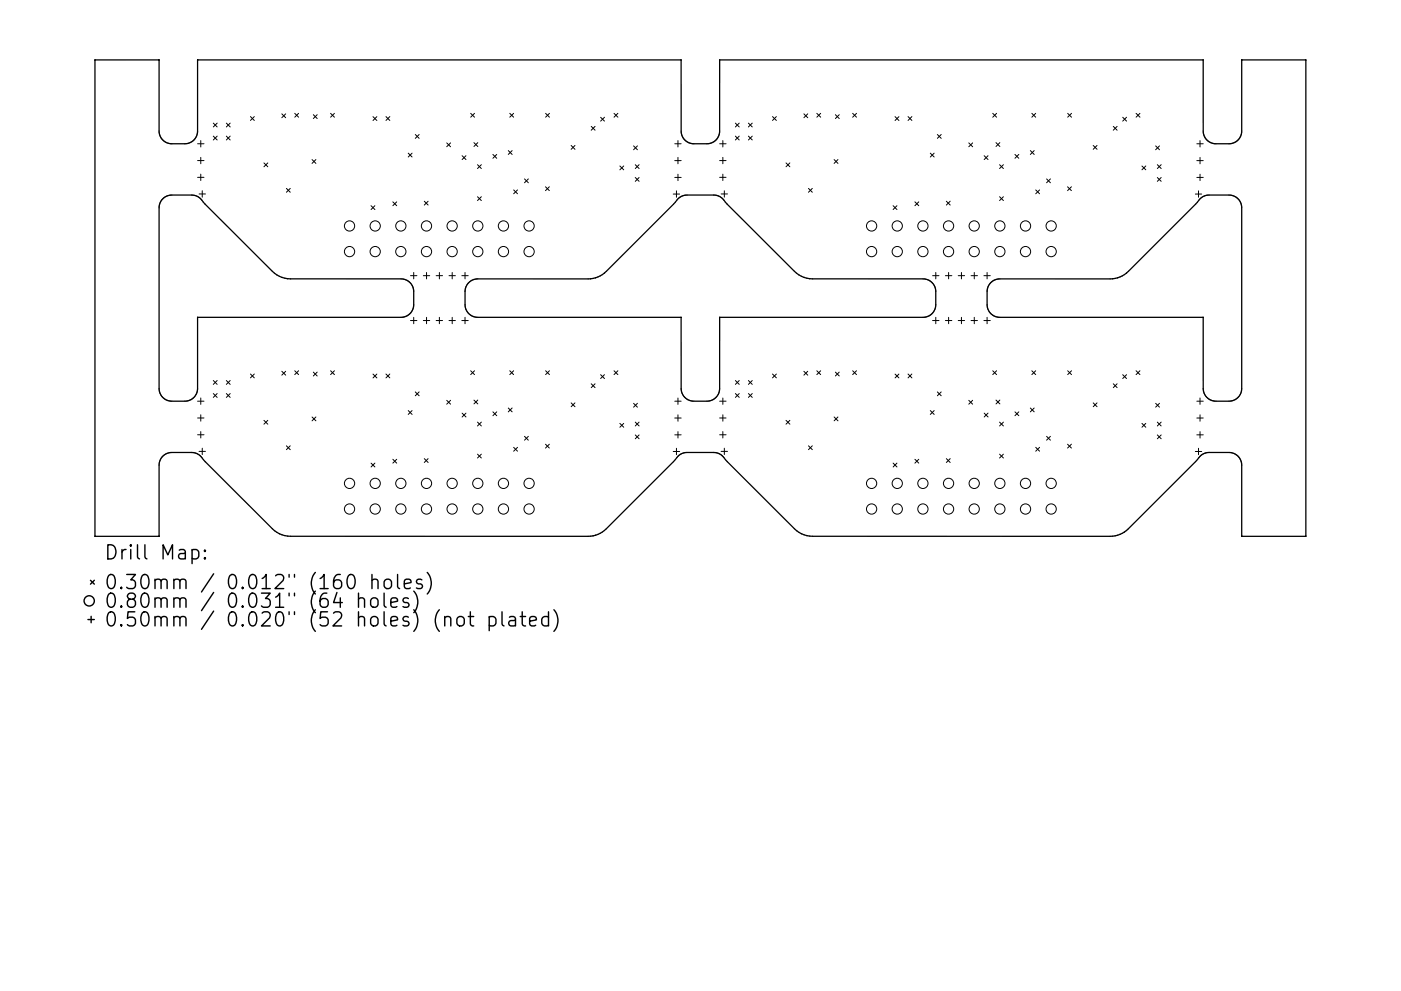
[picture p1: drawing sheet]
<svg xmlns="http://www.w3.org/2000/svg" width="297mm" height="210mm" viewBox="0 0 297 210" stroke-linecap="round" stroke-linejoin="round" font-family="sans-serif">
<defs><g id="words">
<g font-size="4.2">
<text x="22" y="118.7">Drill Map:</text>
<text x="22" y="125">0.30mm / 0.012&quot; (160 holes)</text>
<text x="22" y="129">0.80mm / 0.031&quot; (64 holes)</text>
<text x="22" y="132.9">0.50mm / 0.020&quot; (52 holes) (not plated)</text>
</g>
</g></defs>
<g fill="none" stroke="#000" stroke-width=".27">
<path d="M20.1 12.7v101M20.1 12.7h.1M20.2 12.7h13.5M33.7 12.7h.1M41.9 12.7v15.1a2.69 2.69 0 0 1-2.7 2.7h-2.8a2.69 2.69 0 0 1-2.7-2.7v-15.1M41.9 12.7h.1M41.9 12.7h102.5M144.4 12.7h.1M144.4 12.7v15.1a2.69 2.69 0 0 0 2.7 2.7h2.8a2.69 2.69 0 0 0 2.7-2.7v-15.1M152.6 12.7h102.5v15.1a2.69 2.69 0 0 0 2.7 2.7h2.8a2.69 2.69 0 0 0 2.7-2.7v-15.1M152.6 12.7h.1M263.3 12.7h.1"/>
<path d="M263.3 12.7h13.5M276.8 12.7h.1M276.9 12.7v101M34.5 42.2a2.69 2.69 0 0 1 1.9-.8h4.2a2.85 2.85 0 0 1 2.5 1.5l14.7 14.7a5.5 5.5 0 0 0 3.8 1.6h23.4a2.69 2.69 0 0 1 2.7 2.7v2.7a2.69 2.69 0 0 1-2.7 2.7h-43.1v15.1a2.69 2.69 0 0 1-2.7 2.7h-2.8a2.69 2.69 0 0 1-2.7-2.7v-38.3a2.69 2.69 0 0 1 .8-1.9zM210.1 60a2.69 2.69 0 0 1 1.9-.8h23.4a5.5 5.5 0 0 0 3.8-1.6l14.3-14.3a4 4 0 0 1 2.1-1.8l5-.1a2.69 2.69 0 0 1 2.7 2.7v38.3a2.69 2.69 0 0 1-2.7 2.7h-2.8a2.69 2.69 0 0 1-2.7-2.7v-15.1h-43.1a2.69 2.69 0 0 1-2.7-2.7v-2.7a2.69 2.69 0 0 1 .8-1.9zM41.9 67.3h.1M144.4 67.3h-43.1a2.69 2.69 0 0 1-2.7-2.7v-2.7a2.69 2.69 0 0 1 2.7-2.7h23.4a5.5 5.5 0 0 0 3.9-1.6l14.2-14.3a4 4 0 0 1 2.1-1.8l6.4-.1a2.85 2.85 0 0 1 2.5 1.5l14.6 14.7a5.5 5.5 0 0 0 3.9 1.6h23.4a2.69 2.69 0 0 1 2.7 2.7v2.7a2.69 2.69 0 0 1-2.7 2.7h-43.1M144.4 67.3h.1M144.4 67.3v15.1a2.69 2.69 0 0 0 2.7 2.7h2.8a2.69 2.69 0 0 0 2.7-2.7v-15.1M152.6 67.3h.1M255.1 67.3h.1M20.1 113.7v.1"/>
<path d="M20.1 113.8h13.6M33.7 113.8h.1M33.7 113.7v-15a2.69 2.69 0 0 1 2.7-2.7h4.2a2.86 2.86 0 0 1 2.5 1.5l14.7 14.7a5.5 5.5 0 0 0 3.8 1.6h63.1a5.5 5.5 0 0 0 3.9-1.6l14.2-14.3a4 4 0 0 1 2.1-1.8l6.4-.1a2.85 2.85 0 0 1 2.5 1.5l14.6 14.7a5.5 5.5 0 0 0 3.9 1.6h63.1a5.5 5.5 0 0 0 3.8-1.6l14.3-14.3a4 4 0 0 1 2.1-1.8l5-.1a2.69 2.69 0 0 1 2.7 2.7v15M33.7 113.7v.1M263.3 113.7v.1M263.3 113.8h.1M276.9 113.8h-13.6M276.9 113.7v.1"/>
</g>
<g fill="none" stroke="#000" stroke-width=".21">
<path d="M41.9 37.6h1.3M41.9 34.1h1.3M41.9 30.5h1.3M42.6 36.9v1.4M42.6 33.4v1.3M42.6 29.8v1.4M45.2 26.1l.8 .8M45.2 28.9l.8 .8M46 26.1l-.8 .8M46 28.9l-.8 .8M48 26.1l.8 .8M48 28.9l.8 .8"/>
<path d="M48.8 26.1l-.8 .8M48.8 28.9l-.8 .8M53.1 24.7l.8 .9M53.9 24.7l-.8 .9M56 34.6l.8 .8M56.8 34.6l-.8 .8M59.8 24.2l.8 .8M60.6 24.2l-.8 .8M60.7 40l.8 .8M61.5 40l-.8 .8M62.5 24l.8 .9M63.3 24l-.8 .9"/>
<path d="M66.2 33.9l.8 .8M66.4 24.3l.8 .9M67 33.9l-.8 .8M67.2 24.3l-.8 .9M70.1 24l.8 .9M70.9 24l-.8 .9M79.1 24.8l.8 .8M79.9 24.8l-.8 .8M81.8 24.7l.9 .9M82.7 24.7l-.9 .9M86.6 32.5l.8 .8M87.4 32.5l-.8 .8"/>
<path d="M88.1 28.5l.8 .9M88.9 28.5l-.8 .9M94.7 30.3l.8 .8M95.5 30.3l-.8 .8M98 33l.8 .9M98.8 33l-.8 .9M99.8 24l.8 .9M100.5 30.3l.8 .8M100.6 24l-.8 .9M101.2 34.9l.9 .9M101.3 30.3l-.8 .8M102.1 34.9l-.9 .9"/>
<path d="M104.5 32.8l.8 .8M105.3 32.8l-.8 .8M107.8 32l.8 .8M108.1 24l.8 .9M108.6 32l-.8 .8M108.9 24l-.8 .9M111.2 38l.8 .8M112 38l-.8 .8M115.7 39.6l.8 .8M115.7 24l.8 .9M116.5 39.6l-.8 .8M116.5 24l-.8 .9"/>
<path d="M121.1 30.9l.8 .8M121.9 30.9l-.8 .8M125.4 26.8l.8 .8M126.2 26.8l-.8 .8M127.3 24.9l.9 .8M128.2 24.9l-.9 .8M130.2 24l.8 .9M131 24l-.8 .9M131.4 35.2l.8 .8M132.2 35.2l-.8 .8M134.3 31l.8 .8M134.7 34.9l.8 .9"/>
<path d="M134.7 37.7l.8 .8M135.1 31l-.8 .8M135.5 34.9l-.8 .9M135.5 37.7l-.8 .8M143.1 30.5h1.3M143.1 34.1h1.3M143.1 37.6h1.3M143.7 29.8v1.4M143.7 33.4v1.4M143.7 37v1.3M152.6 37.6h1.3M152.6 34.1h1.3"/>
<path d="M152.6 30.5h1.3M153.3 36.9v1.4M153.3 33.4v1.3M153.3 29.8v1.4M155.9 26.1l.8 .8M155.9 28.9l.8 .8M156.7 26.1l-.8 .8M156.7 28.9l-.8 .8M158.7 28.9l.8 .8M158.7 26.1l.8 .8M159.5 26.1l-.8 .8M159.5 28.9l-.8 .8"/>
<path d="M163.8 24.7l.8 .9M164.6 24.7l-.8 .9M166.7 34.6l.8 .8M167.5 34.6l-.8 .8M170.4 24.2l.9 .8M171.3 24.2l-.9 .8M171.4 40l.8 .8M172.2 40l-.8 .8M173.2 24l.8 .9M174 24l-.8 .9M176.8 33.9l.9 .8M177.1 24.3l.8 .9"/>
<path d="M177.7 33.9l-.9 .8M177.9 24.3l-.8 .9M180.8 24l.8 .9M181.6 24l-.8 .9M189.8 24.8l.8 .8M190.6 24.8l-.8 .8M192.5 24.7l.8 .9M193.3 24.7l-.8 .9M197.2 32.5l.9 .8M198.1 32.5l-.9 .8M198.7 28.5l.9 .9M199.6 28.5l-.9 .9"/>
<path d="M205.4 30.3l.8 .8M206.2 30.3l-.8 .8M208.7 33l.8 .9M209.5 33l-.8 .9M210.5 24l.8 .9M211.2 30.3l.8 .8M211.3 24l-.8 .9M211.9 34.9l.8 .9M212 30.3l-.8 .8M212.7 34.9l-.8 .9M215.2 32.8l.8 .8M216 32.8l-.8 .8"/>
<path d="M218.5 32l.8 .8M218.8 24l.8 .9M219.3 32l-.8 .8M219.6 24l-.8 .9M221.9 38l.8 .8M222.7 38l-.8 .8M226.3 39.6l.9 .8M226.4 24l.8 .9M227.2 39.6l-.9 .8M227.2 24l-.8 .9M231.8 30.9l.8 .8M232.6 30.9l-.8 .8"/>
<path d="M236 26.8l.9 .8M236.9 26.8l-.9 .8M238 24.9l.8 .8M238.8 24.9l-.8 .8M240.9 24l.8 .9M241.7 24l-.8 .9M242.1 35.2l.8 .8M242.9 35.2l-.8 .8M245 31l.8 .8M245.4 34.9l.8 .9M245.4 37.7l.8 .8M245.8 31l-.8 .8"/>
<path d="M246.2 34.9l-.8 .9M246.2 37.7l-.8 .8M253.7 30.5h1.4M253.7 34.1h1.4M253.8 37.6h1.3M254.4 29.8v1.4M254.4 33.4v1.4M254.4 37v1.3M42.2 41.2h1.4M42.9 40.5v1.3M78.7 43.6l.8 .9M79.5 43.6l-.8 .9"/>
<path d="M83.3 42.8l.8 .8M84.1 42.8l-.8 .8M87 58.5h1.4M87.7 57.8v1.4M89.8 58.5h1.3M90 42.7l.8 .8M90.4 57.8v1.4M90.8 42.7l-.8 .8M92.5 58.5h1.3M93.2 57.8v1.4M95.2 58.5h1.4M95.9 57.8v1.4"/>
<path d="M97.9 58.5h1.4M98.6 57.8v1.4M101.2 41.7l.9 .9M102.1 41.7l-.9 .9M108.9 40.3l.8 .8M109.7 40.3l-.8 .8M142.7 41.2h1.4M143.4 40.5v1.4M152.9 41.2h1.4M153.6 40.5v1.3M189.4 43.6l.8 .9M190.2 43.6l-.8 .9"/>
<path d="M194 42.8l.8 .8M194.8 42.8l-.8 .8M197.7 58.5h1.4M198.4 57.8v1.4M200.4 58.5h1.4M200.6 42.7l.9 .8M201.1 57.8v1.4M201.5 42.7l-.9 .8M203.2 58.5h1.3M203.8 57.8v1.4M205.9 58.5h1.3M206.6 57.8v1.4"/>
<path d="M208.6 58.5h1.4M209.3 57.8v1.4M211.9 41.7l.8 .9M212.7 41.7l-.8 .9M219.6 40.3l.8 .8M220.4 40.3l-.8 .8M253.4 41.2h1.4M254.1 40.5v1.4M53.1 79.4l.8 .8M53.9 79.4l-.8 .8M59.8 78.8l.8 .8M60.6 78.8l-.8 .8"/>
<path d="M62.5 78.7l.8 .8M63.3 78.7l-.8 .8M66.4 79l.8 .8M67.2 79l-.8 .8M70.1 78.7l.8 .8M70.9 78.7l-.8 .8M79.1 79.4l.8 .8M79.9 79.4l-.8 .8M81.8 79.4l.9 .8M82.7 79.4l-.9 .8M87 68h1.4M87.7 67.3v1.4"/>
<path d="M89.8 68h1.3M90.4 67.3v1.4M92.5 68h1.3M93.2 67.3v1.4M95.2 68h1.4M95.9 67.3v1.4M97.9 68h1.4M98.6 67.3v1.4M99.8 78.7l.8 .8M100.6 78.7l-.8 .8M108.1 78.7l.8 .8M108.9 78.7l-.8 .8"/>
<path d="M115.7 78.7l.8 .8M116.5 78.7l-.8 .8M127.3 79.5l.9 .8M128.2 79.5l-.9 .8M130.2 78.7l.8 .8M131 78.7l-.8 .8M163.8 79.4l.8 .8M164.6 79.4l-.8 .8M170.4 78.8l.9 .8M171.3 78.8l-.9 .8M173.2 78.7l.8 .8M174 78.7l-.8 .8"/>
<path d="M177.1 79l.8 .8M177.9 79l-.8 .8M180.8 78.7l.8 .8M181.6 78.7l-.8 .8M189.8 79.4l.8 .8M190.6 79.4l-.8 .8M192.5 79.4l.8 .8M193.3 79.4l-.8 .8M197.7 68h1.4M198.4 67.3v1.4M200.4 68h1.4M201.1 67.3v1.4"/>
<path d="M203.2 68h1.3M203.8 67.3v1.4M205.9 68h1.3M206.6 67.3v1.4M208.6 68h1.4M209.3 67.3v1.4M210.5 78.7l.8 .8M211.3 78.7l-.8 .8M218.8 78.7l.8 .8M219.6 78.7l-.8 .8M226.4 78.7l.8 .8M227.2 78.7l-.8 .8"/>
<path d="M238 79.5l.8 .8M238.8 79.5l-.8 .8M240.9 78.7l.8 .8M241.7 78.7l-.8 .8M41.9 92.2h1.3M41.9 88.7h1.3M41.9 85.1h1.3M42.2 95.8h1.4M42.6 91.6v1.3M42.6 88v1.4M42.6 84.4v1.4M42.9 95.1v1.3"/>
<path d="M45.2 80.7l.8 .9M45.2 83.5l.8 .8M46 80.7l-.8 .9M46 83.5l-.8 .8M48 83.5l.8 .8M48 80.7l.8 .9M48.8 80.7l-.8 .9M48.8 83.5l-.8 .8M56 89.2l.8 .8M56.8 89.2l-.8 .8M60.7 94.6l.8 .8M61.5 94.6l-.8 .8"/>
<path d="M66.2 88.5l.8 .8M67 88.5l-.8 .8M78.7 98.3l.8 .8M79.5 98.3l-.8 .8M83.3 97.4l.8 .9M84.1 97.4l-.8 .9M86.6 87.1l.8 .8M87.4 87.1l-.8 .8M88.1 83.2l.8 .8M88.9 83.2l-.8 .8M90 97.3l.8 .8M90.8 97.3l-.8 .8"/>
<path d="M94.7 84.9l.8 .9M95.5 84.9l-.8 .9M98 87.7l.8 .8M98.8 87.7l-.8 .8M100.5 84.9l.8 .8M101.2 89.6l.9 .8M101.2 96.4l.9 .8M101.3 84.9l-.8 .8M102.1 89.6l-.9 .8M102.1 96.4l-.9 .8M104.5 87.4l.8 .8M105.3 87.4l-.8 .8"/>
<path d="M107.8 86.6l.8 .8M108.6 86.6l-.8 .8M108.9 94.9l.8 .8M109.7 94.9l-.8 .8M111.2 92.6l.8 .8M112 92.6l-.8 .8M115.7 94.2l.8 .9M116.5 94.2l-.8 .9M121.1 85.5l.8 .8M121.9 85.5l-.8 .8M125.4 81.4l.8 .8M126.2 81.4l-.8 .8"/>
<path d="M131.4 89.8l.8 .8M132.2 89.8l-.8 .8M134.3 85.6l.8 .8M134.7 89.6l.8 .8M134.7 92.3l.8 .8M135.1 85.6l-.8 .8M135.5 89.6l-.8 .8M135.5 92.3l-.8 .8M142.7 95.8h1.4M143.1 85.1h1.3M143.1 88.7h1.3M143.1 92.3h1.3"/>
<path d="M143.4 95.1v1.4M143.7 84.4v1.4M143.7 88v1.4M143.7 91.6v1.3M152.6 92.2h1.3M152.6 88.7h1.3M152.6 85.1h1.3M152.9 95.8h1.4M153.3 91.6v1.3M153.3 88v1.4M153.3 84.4v1.4M153.6 95.1v1.3"/>
<path d="M155.9 80.7l.8 .9M155.9 83.5l.8 .8M156.7 80.7l-.8 .9M156.7 83.5l-.8 .8M158.7 83.5l.8 .8M158.7 80.7l.8 .9M159.5 80.7l-.8 .9M159.5 83.5l-.8 .8M166.7 89.2l.8 .8M167.5 89.2l-.8 .8M171.4 94.6l.8 .8M172.2 94.6l-.8 .8"/>
<path d="M176.8 88.5l.9 .8M177.7 88.5l-.9 .8M189.4 98.3l.8 .8M190.2 98.3l-.8 .8M194 97.4l.8 .9M194.8 97.4l-.8 .9M197.2 87.1l.9 .8M198.1 87.1l-.9 .8M198.7 83.2l.9 .8M199.6 83.2l-.9 .8M200.6 97.3l.9 .8M201.5 97.3l-.9 .8"/>
<path d="M205.4 84.9l.8 .9M206.2 84.9l-.8 .9M208.7 87.7l.8 .8M209.5 87.7l-.8 .8M211.2 84.9l.8 .8M211.9 89.6l.8 .8M211.9 96.4l.8 .8M212 84.9l-.8 .8M212.7 89.6l-.8 .8M212.7 96.4l-.8 .8M215.2 87.4l.8 .8M216 87.4l-.8 .8"/>
<path d="M218.5 86.6l.8 .8M219.3 86.6l-.8 .8M219.6 94.9l.8 .8M220.4 94.9l-.8 .8M221.9 92.6l.8 .8M222.7 92.6l-.8 .8M226.3 94.2l.9 .9M227.2 94.2l-.9 .9M231.8 85.5l.8 .8M232.6 85.5l-.8 .8M236 81.4l.9 .8M236.9 81.4l-.9 .8"/>
<path d="M242.1 89.8l.8 .8M242.9 89.8l-.8 .8M245 85.6l.8 .8M245.4 89.6l.8 .8M245.4 92.3l.8 .8M245.8 85.6l-.8 .8M246.2 89.6l-.8 .8M246.2 92.3l-.8 .8M253.4 95.8h1.4M253.7 85.1h1.4M253.7 88.7h1.4M253.8 92.3h1.3"/>
<path d="M254.1 95.1v1.4M254.4 84.4v1.4M254.4 88v1.4M254.4 91.6v1.3"/>
<circle cx="74.1" cy="47.9" r="1.09"/>
<circle cx="74.1" cy="53.4" r="1.09"/>
<circle cx="79.5" cy="47.9" r="1.09"/>
<circle cx="79.5" cy="53.4" r="1.09"/>
<circle cx="85" cy="47.9" r="1.09"/>
<circle cx="85" cy="53.4" r="1.09"/>
<circle cx="90.4" cy="47.9" r="1.09"/>
<circle cx="90.4" cy="53.4" r="1.09"/>
<circle cx="95.9" cy="47.9" r="1.09"/>
<circle cx="95.9" cy="53.4" r="1.09"/>
<circle cx="101.3" cy="47.9" r="1.09"/>
<circle cx="101.3" cy="53.4" r="1.09"/>
<circle cx="106.7" cy="47.9" r="1.09"/>
<circle cx="106.7" cy="53.4" r="1.09"/>
<circle cx="112.2" cy="47.9" r="1.09"/>
<circle cx="112.2" cy="53.4" r="1.09"/>
<circle cx="184.8" cy="47.9" r="1.09"/>
<circle cx="184.8" cy="53.4" r="1.09"/>
<circle cx="190.2" cy="47.9" r="1.09"/>
<circle cx="190.2" cy="53.4" r="1.09"/>
<circle cx="195.7" cy="47.9" r="1.09"/>
<circle cx="195.7" cy="53.4" r="1.09"/>
<circle cx="201.1" cy="47.9" r="1.09"/>
<circle cx="201.1" cy="53.4" r="1.09"/>
<circle cx="206.6" cy="47.9" r="1.09"/>
<circle cx="206.6" cy="53.4" r="1.09"/>
<circle cx="212" cy="47.9" r="1.09"/>
<circle cx="212" cy="53.4" r="1.09"/>
<circle cx="217.4" cy="47.9" r="1.09"/>
<circle cx="217.4" cy="53.4" r="1.09"/>
<circle cx="222.9" cy="47.9" r="1.09"/>
<circle cx="222.9" cy="53.4" r="1.09"/>
<circle cx="74.1" cy="102.6" r="1.09"/>
<circle cx="74.1" cy="108" r="1.09"/>
<circle cx="79.5" cy="102.6" r="1.09"/>
<circle cx="79.5" cy="108" r="1.09"/>
<circle cx="85" cy="102.6" r="1.09"/>
<circle cx="85" cy="108" r="1.09"/>
<circle cx="90.4" cy="102.6" r="1.09"/>
<circle cx="90.4" cy="108" r="1.09"/>
<circle cx="95.9" cy="102.6" r="1.09"/>
<circle cx="95.9" cy="108" r="1.09"/>
<circle cx="101.3" cy="102.6" r="1.09"/>
<circle cx="101.3" cy="108" r="1.09"/>
<circle cx="106.7" cy="102.6" r="1.09"/>
<circle cx="106.7" cy="108" r="1.09"/>
<circle cx="112.2" cy="102.6" r="1.09"/>
<circle cx="112.2" cy="108" r="1.09"/>
<circle cx="184.8" cy="102.6" r="1.09"/>
<circle cx="184.8" cy="108" r="1.09"/>
<circle cx="190.2" cy="102.6" r="1.09"/>
<circle cx="190.2" cy="108" r="1.09"/>
<circle cx="195.7" cy="102.6" r="1.09"/>
<circle cx="195.7" cy="108" r="1.09"/>
<circle cx="201.1" cy="102.6" r="1.09"/>
<circle cx="201.1" cy="108" r="1.09"/>
<circle cx="206.6" cy="102.6" r="1.09"/>
<circle cx="206.6" cy="108" r="1.09"/>
<circle cx="212" cy="102.6" r="1.09"/>
<circle cx="212" cy="108" r="1.09"/>
<circle cx="217.4" cy="102.6" r="1.09"/>
<circle cx="217.4" cy="108" r="1.09"/>
<circle cx="222.9" cy="102.6" r="1.09"/>
<circle cx="222.9" cy="108" r="1.09"/>
</g>
<g fill="none" stroke="#000" stroke-width=".3">
<path d="M40.7 116.7l.9-.1 .6 .6v.8l-.3 .4-.3 .2-.9-.2M43.4 118.3l.2 .1-.2 .2-.1-.2 .1-.1v.3M43.4 116.7l.2 .2-.2 .1-.1-.1 .1-.2v.3M18.6 131.4h1.4M19.2 123.1l.8 .8M19.3 130.8v1.3M20 123.1l-.8 .8M76 127.1a.75 .75 0 0 1 1.3 .2v1.5M76 125.8v3M78.7 127.1a.81 .81 0 0 1 .8-.3 .81 .81 0 0 1 .6 .6v.9a.81 .81 0 0 1-.7 .6 .81 .81 0 0 1-.8-.6v-.9zM78.9 123.2a.75 .75 0 0 1 1.2 .1v1.6M78.9 121.9v3"/>
<path d="M81.4 125.8v2.6l.5 .4M81.7 123a.81 .81 0 0 1 1.3 .5v.8a.81 .81 0 0 1-.8 .6 .81 .81 0 0 1-.8-.6v-.8zM82.9 127.8l1.4-.2-.2-.6-.8-.2-.4 .5v1.1l.1 .3 .3 .1 .8-.1M84.3 121.9v2.6l.4 .4M85.7 123.9l1.4-.3-.1-.6-.9-.1-.4 .4v1.2l.2 .2 .2 .2 .9-.2M86.6 127l-.7-.2-.5 .5 .2 .4 1 .3 .1 .3-.1 .4-.3 .1-.9-.1M87.7 125.4a3.4 3.4 0 0 1 0 4.6M89.4 123l-.7-.1-.4 .4 .1 .4 1 .3 .2 .3-.2 .4-.3 .2-.8-.2M90.6 121.5a3.4 3.4 0 0 1 0 4.5M97.1 130.9a.81 .81 0 0 1 1.3 .5v.8a.81 .81 0 0 1-.7 .6 .81 .81 0 0 1-.8-.6v-.8zM99.3 130.8h1.1M99.7 129.8v2.6l.2 .3 .5 .1"/>
<path d="M103.7 130.9l.9-.1 .5 .6v.8l-.2 .5-.3 .1-.9-.1M103.7 130.8v3M106.4 129.8v2.6l.5 .4M108 130.9l.3-.1 .8 .1 .2 .3v1.6M109.3 131.5l-1 .2a.59 .59 0 0 0-.5 .5 .59 .59 0 0 0 .5 .6l1-.1M110.3 130.8h1.1M110.7 129.8v2.6l.2 .3 .5 .1M112.3 131.8l1.4-.3-.1-.6-.9-.1-.4 .4v1.2l.1 .3 .3 .1 .9-.1M116.3 130.9l-.9-.1-.5 .6v.8l.3 .5 .2 .1 .9-.1M116.3 129.8v3M117.4 129.4a3.4 3.4 0 0 1 0 4.5"/>
<circle cx="18.9" cy="127.5" r="1.09"/>
</g>
<use href="#words"/>
</svg>
